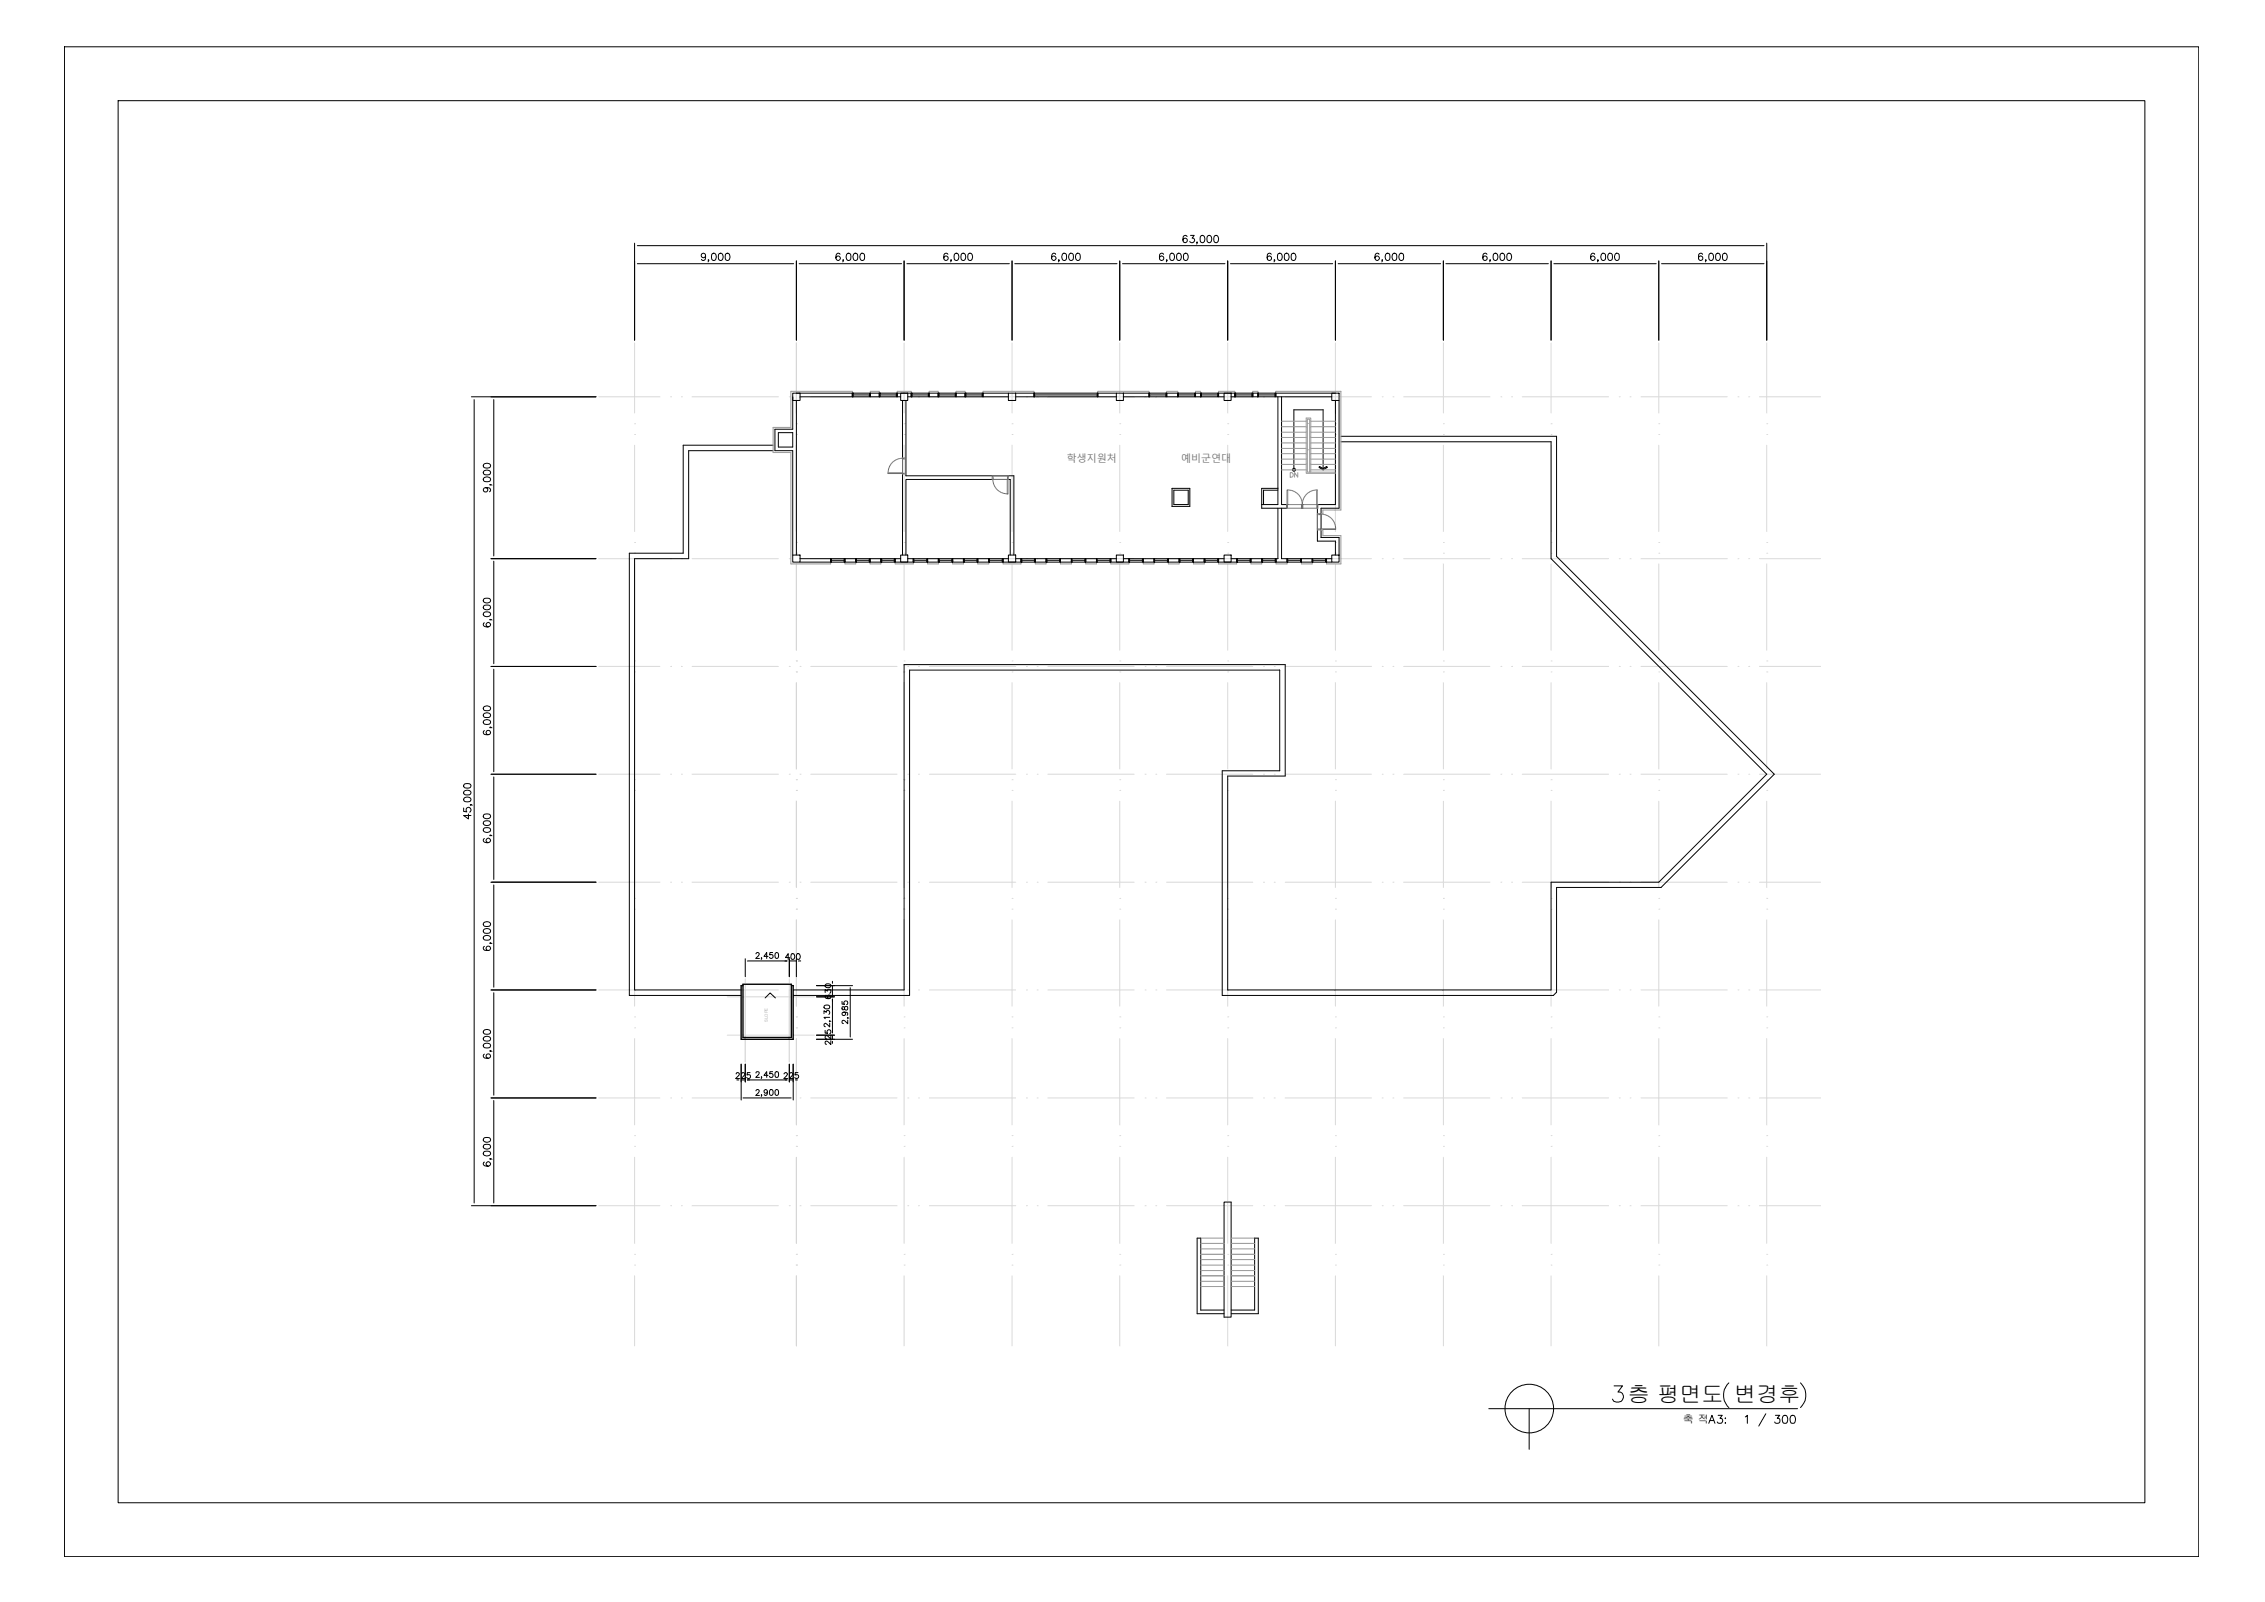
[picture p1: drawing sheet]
<svg xmlns="http://www.w3.org/2000/svg" width="420mm" height="297mm" viewBox="0 0 420 297" stroke-linecap="round" stroke-linejoin="round" font-family="sans-serif">
<defs><g id="words">
<text font-size="4.1" x="302" y="260">층 평면도 변경후</text>
<text font-size="3.5" fill="#979797" x="238.1" y="89.6">DN</text>
<text font-size="2" x="312.2" y="263.9">축 적</text>
<g font-size="1.9" fill="#757575">
<text x="197.9" y="85.7">학생지원처</text>
<text x="219.1" y="85.7">예비군연대</text>
</g>
<text font-size=".8" fill="#979797" x="142.4" y="189.4" transform="rotate(-90 142.4 189.4)">SLOPE</text>
</g></defs>
<!-- layer: CEN -->
<g fill="none" stroke="#d9d9d9" stroke-width=".19">
<path d="M111.1 73.6h11.3M117.7 78.6h.1M117.7 63.6v13M124.4 73.6h.1M126.4 73.6h.1M128.4 73.6h16M146.4 73.6h.1M147.7 78.6h.1M147.7 63.6v13M148.4 73.6h.1M150.4 73.6h16M167.7 78.6h.1"/>
<path d="M167.7 63.6v13M168.4 73.6h.1M170.4 73.6h.1M172.4 73.6h16M187.7 78.6h.1M187.7 63.6v13M190.4 73.6h.1M192.4 73.6h.1M194.4 73.6h16M207.7 78.6h.1M207.7 63.6v13M212.4 73.6h.1"/>
<path d="M214.4 73.6h.1M216.4 73.6h16M227.7 78.6h.1M227.7 63.6v13M234.4 73.6h.1M236.4 73.6h.1M238.4 73.6h16M247.7 78.6h.1M247.7 63.6v13M256.4 73.6h.1M258.4 73.6h.1M260.4 73.6h16"/>
<path d="M267.7 78.6h.1M267.7 63.6v13M278.4 73.6h.1M280.4 73.6h.1M282.4 73.6h16M287.7 78.6h.1M287.7 63.6v13M300.4 73.6h.1M302.4 73.6h.1M304.4 73.6h16M307.7 78.6h.1M307.7 63.6v13"/>
<path d="M322.4 73.6h.1M324.4 73.6h.1M326.4 73.6h11.3M327.7 78.6h.1M327.7 63.6v13M117.7 80.6h.1M117.7 82.6v16M147.7 80.6h.1M147.7 82.6v16M167.7 80.6h.1M167.7 82.6v16M187.7 80.6h.1"/>
<path d="M187.7 82.6v16M207.7 80.6h.1M207.7 82.6v16M227.7 80.6h.1M227.7 82.6v16M247.7 80.6h.1M247.7 82.6v16M267.7 80.6h.1M267.7 82.6v16M287.7 80.6h.1M287.7 82.6v16M307.7 80.6h.1"/>
<path d="M307.7 82.6v16M327.7 80.6h.1M327.7 82.6v16M111.1 103.6h11.3M117.7 100.6h.1M117.7 102.6h.1M117.7 104.6v16M124.4 103.6h.1M126.4 103.6h.1M128.4 103.6h16M146.4 103.6h.1M147.7 100.6h.1"/>
<path d="M147.7 102.6h.1M147.7 104.6v16M148.4 103.6h.1M150.4 103.6h16M167.7 100.6h.1M167.7 102.6h.1M167.7 104.6v16M168.4 103.6h.1M170.4 103.6h.1M172.4 103.6h16M187.7 100.6h.1M187.7 102.6h.1"/>
<path d="M187.7 104.6v16M190.4 103.6h.1M192.4 103.6h.1M194.4 103.6h16M207.7 100.6h.1M207.7 102.6h.1M207.7 104.6v16M212.4 103.6h.1M214.4 103.6h.1M216.4 103.6h16M227.7 100.6h.1M227.7 102.6h.1"/>
<path d="M227.7 104.6v16M234.4 103.6h.1M236.4 103.6h.1M238.4 103.6h16M247.7 100.6h.1M247.7 102.6h.1M247.7 104.6v16M256.4 103.6h.1M258.4 103.6h.1M260.4 103.6h16M267.7 100.6h.1M267.7 102.6h.1"/>
<path d="M267.7 104.6v16M278.4 103.6h.1M280.4 103.6h.1M282.4 103.6h16M287.7 100.6h.1M287.7 102.6h.1M287.7 104.6v16M300.4 103.6h.1M302.4 103.6h.1M304.4 103.6h16M307.7 100.6h.1M307.7 102.6h.1"/>
<path d="M307.7 104.6v16M322.4 103.6h.1M324.4 103.6h.1M326.4 103.6h11.3M327.7 100.6h.1M327.7 102.6h.1M327.7 104.6v16M111.1 123.6h11.3M117.7 122.6h.1M117.7 124.6h.1M117.7 126.6v16M124.4 123.6h.1"/>
<path d="M126.4 123.6h.1M128.4 123.6h16M146.4 123.6h.1M147.7 122.6h.1M147.7 124.6h.1M147.7 126.6v16M148.4 123.6h.1M150.4 123.6h16M167.7 122.6h.1M167.7 124.6h.1M167.7 126.6v16M168.4 123.6h.1"/>
<path d="M170.4 123.6h.1M172.4 123.6h16M187.7 122.6h.1M187.7 124.6h.1M187.7 126.6v16M190.4 123.6h.1M192.4 123.6h.1M194.4 123.6h16M207.7 122.6h.1M207.7 124.6h.1M207.7 126.6v16M212.4 123.6h.1"/>
<path d="M214.4 123.6h.1M216.4 123.6h16M227.7 122.6h.1M227.7 124.6h.1M227.7 126.6v16M234.4 123.6h.1M236.4 123.6h.1M238.4 123.6h16M247.7 122.6h.1M247.7 124.6h.1M247.7 126.6v16M256.4 123.6h.1"/>
<path d="M258.4 123.6h.1M260.4 123.6h16M267.7 122.6h.1M267.7 124.6h.1M267.7 126.6v16M278.4 123.6h.1M280.4 123.6h.1M282.4 123.6h16M287.7 122.6h.1M287.7 124.6h.1M287.7 126.6v16M300.4 123.6h.1"/>
<path d="M302.4 123.6h.1M304.4 123.6h16M307.7 122.6h.1M307.7 124.6h.1M307.7 126.6v16M322.4 123.6h.1M324.4 123.6h.1M326.4 123.6h11.3M327.7 122.6h.1M327.7 124.6h.1M327.7 126.6v16M111.1 143.6h11.3"/>
<path d="M117.7 144.6h.1M117.7 146.6h.1M117.7 148.5v16M124.4 143.6h.1M126.4 143.6h.1M128.4 143.6h16M146.4 143.6h.1M147.7 144.6h.1M147.7 146.6h.1M147.7 148.5v16M148.4 143.6h.1M150.4 143.6h16"/>
<path d="M167.7 144.6h.1M167.7 146.6h.1M167.7 148.5v16M168.4 143.6h.1M170.4 143.6h.1M172.4 143.6h16M187.7 144.6h.1M187.7 146.6h.1M187.7 148.5v16M190.4 143.6h.1M192.4 143.6h.1M194.4 143.6h16"/>
<path d="M207.7 144.6h.1M207.7 146.6h.1M207.7 148.5v16M212.4 143.6h.1M214.4 143.6h.1M216.4 143.6h16M227.7 144.6h.1M227.7 146.6h.1M227.7 148.5v16M234.4 143.6h.1M236.4 143.6h.1M238.4 143.6h16"/>
<path d="M247.7 144.6h.1M247.7 146.6h.1M247.7 148.5v16M256.4 143.6h.1M258.4 143.6h.1M260.4 143.6h16M267.7 144.6h.1M267.7 146.6h.1M267.7 148.5v16M278.4 143.6h.1M280.4 143.6h.1M282.4 143.6h16"/>
<path d="M287.7 144.6h.1M287.7 146.6h.1M287.7 148.5v16M300.4 143.6h.1M302.4 143.6h.1M304.4 143.6h16M307.7 144.6h.1M307.7 146.6h.1M307.7 148.5v16M322.4 143.6h.1M324.4 143.6h.1M326.4 143.6h11.3"/>
<path d="M327.7 144.6h.1M327.7 146.6h.1M327.7 148.5v16M111.1 163.6h11.3M117.7 166.6h.1M117.7 168.6h.1M117.7 170.6v16M124.4 163.6h.1M126.4 163.6h.1M128.4 163.6h16M146.4 163.6h.1M147.7 166.6h.1"/>
<path d="M147.7 168.6h.1M147.7 170.6v16M148.4 163.6h.1M150.4 163.6h16M167.7 166.6h.1M167.7 168.6h.1M167.7 170.6v16M168.4 163.6h.1M170.4 163.6h.1M172.4 163.6h16M187.7 166.6h.1M187.7 168.6h.1"/>
<path d="M187.7 170.6v16M190.4 163.6h.1M192.4 163.6h.1M194.4 163.6h16M207.7 166.6h.1M207.7 168.6h.1M207.7 170.6v16M212.4 163.6h.1M214.4 163.6h.1M216.4 163.6h16M227.7 166.6h.1M227.7 168.6h.1"/>
<path d="M227.7 170.6v16M234.4 163.6h.1M236.4 163.6h.1M238.4 163.6h16M247.7 166.6h.1M247.7 168.6h.1M247.7 170.6v16M256.4 163.6h.1M258.4 163.6h.1M260.4 163.6h16M267.7 166.6h.1M267.7 168.6h.1"/>
<path d="M267.7 170.6v16M278.4 163.6h.1M280.4 163.6h.1M282.4 163.6h16M287.7 166.6h.1M287.7 168.6h.1M287.7 170.6v16M300.4 163.6h.1M302.4 163.6h.1M304.4 163.6h16M307.7 166.6h.1M307.7 168.6h.1"/>
<path d="M307.7 170.6v16M322.4 163.6h.1M324.4 163.6h.1M326.4 163.6h11.3M327.7 166.6h.1M327.7 168.6h.1M327.7 170.6v16M111.1 183.6h11.3M117.7 188.6h.1M117.7 190.6h.1M117.7 192.6v16M124.4 183.6h.1"/>
<path d="M126.4 183.6h.1M128.4 183.6h16M134.9 184.8h16.2M134.9 191.9h16.2M138.2 181.5v15.4M146.4 183.6h.1M146.4 181.5v15.4M147.7 188.6h.1M147.7 190.6h.1M147.7 192.6v16M148.4 183.6h.1M150.4 183.6h16"/>
<path d="M167.7 188.6h.1M167.7 190.6h.1M167.7 192.6v16M168.4 183.6h.1M170.4 183.6h.1M172.4 183.6h16M187.7 188.6h.1M187.7 190.6h.1M187.7 192.6v16M190.4 183.6h.1M192.4 183.6h.1M194.4 183.6h16"/>
<path d="M207.7 188.6h.1M207.7 190.6h.1M207.7 192.6v16M212.4 183.6h.1M214.4 183.6h.1M216.4 183.6h16M227.7 188.6h.1M227.7 190.6h.1M227.7 192.6v16M234.4 183.6h.1M236.4 183.6h.1M238.4 183.6h16"/>
<path d="M247.7 188.6h.1M247.7 190.6h.1M247.7 192.6v16M256.4 183.6h.1M258.4 183.6h.1M260.4 183.6h16M267.7 188.6h.1M267.7 190.6h.1M267.7 192.6v16M278.4 183.6h.1M280.4 183.6h.1M282.4 183.6h16"/>
<path d="M287.7 188.6h.1M287.7 190.6h.1M287.7 192.6v16M300.4 183.6h.1M302.4 183.6h.1M304.4 183.6h16M307.7 188.6h.1M307.7 190.6h.1M307.7 192.6v16M322.4 183.6h.1M324.4 183.6h.1M326.4 183.6h11.3"/>
<path d="M327.7 188.6h.1M327.7 190.6h.1M327.7 192.6v16M111.1 203.6h11.3M117.7 210.6h.1M117.7 212.6h.1M117.7 214.6v15.9M124.4 203.6h.1M126.4 203.6h.1M128.4 203.6h16M146.4 203.6h.1M147.7 210.6h.1"/>
<path d="M147.7 212.6h.1M147.7 214.6v15.9M148.4 203.6h.1M150.4 203.6h16M167.7 210.6h.1M167.7 212.6h.1M167.7 214.6v15.9M168.4 203.6h.1M170.4 203.6h.1M172.4 203.6h16M187.7 210.6h.1M187.7 212.6h.1"/>
<path d="M187.7 214.6v15.9M190.4 203.6h.1M192.4 203.6h.1M194.4 203.6h16M207.7 210.6h.1M207.7 212.6h.1M207.7 214.6v15.9M212.4 203.6h.1M214.4 203.6h.1M216.4 203.6h16M227.7 210.6h.1M227.7 212.6h.1"/>
<path d="M227.7 214.6v15.9M234.4 203.6h.1M236.4 203.6h.1M238.4 203.6h16M247.7 210.6h.1M247.7 212.6h.1M247.7 214.6v15.9M256.4 203.6h.1M258.4 203.6h.1M260.4 203.6h16M267.7 210.6h.1M267.7 212.6h.1"/>
<path d="M267.7 214.6v15.9M278.4 203.6h.1M280.4 203.6h.1M282.4 203.6h16M287.7 210.6h.1M287.7 212.6h.1M287.7 214.6v15.9M300.4 203.6h.1M302.4 203.6h.1M304.4 203.6h16M307.7 210.6h.1M307.7 212.6h.1"/>
<path d="M307.7 214.6v15.9M322.4 203.6h.1M324.4 203.6h.1M326.4 203.6h11.3M327.7 210.6h.1M327.7 212.6h.1M327.7 214.6v15.9M111.1 223.6h11.3M117.7 232.6h.1M117.7 234.6h.1M117.7 236.6v13M124.4 223.6h.1"/>
<path d="M126.4 223.6h.1M128.4 223.6h16M146.4 223.6h.1M147.7 232.6h.1M147.7 234.6h.1M147.7 236.6v13M148.4 223.6h.1M150.4 223.6h16M167.7 232.6h.1M167.7 234.6h.1M167.7 236.6v13M168.4 223.6h.1"/>
<path d="M170.4 223.6h.1M172.4 223.6h16M187.7 232.6h.1M187.7 234.6h.1M187.7 236.6v13M190.4 223.6h.1M192.4 223.6h.1M194.4 223.6h16M207.7 232.6h.1M207.7 234.6h.1M207.7 236.6v13M212.4 223.6h.1"/>
<path d="M214.4 223.6h.1M216.4 223.6h16M227.7 232.6h.1M227.7 234.6h.1M227.7 236.6v13M234.4 223.6h.1M236.4 223.6h.1M238.4 223.6h16M247.7 232.6h.1M247.7 234.6h.1M247.7 236.6v13M256.4 223.6h.1"/>
<path d="M258.4 223.6h.1M260.4 223.6h16M267.7 232.6h.1M267.7 234.6h.1M267.7 236.6v13M278.4 223.6h.1M280.4 223.6h.1M282.4 223.6h16M287.7 232.6h.1M287.7 234.6h.1M287.7 236.6v13M300.4 223.6h.1"/>
<path d="M302.4 223.6h.1M304.4 223.6h16M307.7 232.6h.1M307.7 234.6h.1M307.7 236.6v13M322.4 223.6h.1M324.4 223.6h.1M326.4 223.6h11.3M327.7 232.6h.1M327.7 234.6h.1M327.7 236.6v13"/>
</g>
<!-- layer: DIM -->
<g fill="none" stroke="#000" stroke-width=".19">
<path d="M117.7 45.1v18M118.2 48.9h29M118.2 45.6h209M130.9 47.4a.41 .41 0 0 1-.6 .3 .41 .41 0 0 1-.1-.6 .41 .41 0 0 1 .6 .1l.1 .2a.61 .61 0 0 1-.5 .9l-.3-.2M131.5 48.2h-.2h.2l-.2 .4M132.2 47a.4 .4 0 0 1 .6 .2 .62 .62 0 0 1 .1 .8 .62 .62 0 0 1-.7 .2l-.2-.5zM133.4 47a.4 .4 0 0 1 .7 .2 .62 .62 0 0 1 0 .8 .62 .62 0 0 1-.7 .2l-.1-.5zM134.7 47a.4 .4 0 0 1 .6 .2 .62 .62 0 0 1 .1 .8 .62 .62 0 0 1-.7 .2l-.2-.5zM147.7 48.4v14.7M148.2 48.9h19M155.8 47.2v-.2a.4 .4 0 0 0-.7 .2 .67 .67 0 0 0 .4 1.1 .42 .42 0 0 0 .4-.4 .42 .42 0 0 0-.4-.4 .42 .42 0 0 0-.4 .3M156.4 48.2h-.1h.1l-.1 .4"/>
<path d="M157.2 47a.41 .41 0 0 1 .6 .2v.8a.41 .41 0 0 1-.4 .3 .41 .41 0 0 1-.4-.3 .96 .96 0 0 1 .2-1zM158.4 47a.41 .41 0 0 1 .7 .2v.8a.41 .41 0 0 1-.4 .3 .41 .41 0 0 1-.4-.3 .96 .96 0 0 1 .1-1zM159.7 47a.41 .41 0 0 1 .6 .2v.8a.41 .41 0 0 1-.3 .3 .41 .41 0 0 1-.4-.3 .96 .96 0 0 1 .1-1zM167.7 48.4v14.7M168.2 48.9h19M175.8 47.2v-.2a.41 .41 0 0 0-.7 .2v.3a.52 .52 0 0 0 .4 .8 .41 .41 0 0 0 .4-.4 .41 .41 0 0 0-.4-.4 .41 .41 0 0 0-.4 .3M176.5 48.2h-.2h.2l-.2 .4M177.2 47a.4 .4 0 0 1 .6 .2 .62 .62 0 0 1 .1 .8 .62 .62 0 0 1-.7 .2l-.2-.5zM178.4 47a.4 .4 0 0 1 .7 .2 .62 .62 0 0 1 0 .8 .62 .62 0 0 1-.7 .2l-.1-.5zM179.7 47a.4 .4 0 0 1 .6 .2 .62 .62 0 0 1 .1 .8 .62 .62 0 0 1-.7 .2l-.2-.5zM187.7 48.4v14.7M188.2 48.9h19"/>
<path d="M195.8 47.2v-.2a.4 .4 0 0 0-.7 .2 .67 .67 0 0 0 .4 1.1 .42 .42 0 0 0 .4-.4 .42 .42 0 0 0-.4-.4 .42 .42 0 0 0-.4 .3M196.5 48.2h-.2h.2l-.2 .4M197.2 47a.41 .41 0 0 1 .6 .2v.8a.41 .41 0 0 1-.4 .3 .41 .41 0 0 1-.4-.3 .96 .96 0 0 1 .2-1zM198.4 47a.41 .41 0 0 1 .7 .2v.8a.41 .41 0 0 1-.4 .3 .41 .41 0 0 1-.4-.3 .96 .96 0 0 1 .1-1zM199.7 47a.41 .41 0 0 1 .6 .2v.8a.41 .41 0 0 1-.3 .3 .41 .41 0 0 1-.4-.3 .96 .96 0 0 1 .1-1zM207.7 48.4v14.7M208.2 48.9h19M215.8 47.2v-.2a.41 .41 0 0 0-.7 .2v.3a.52 .52 0 0 0 .4 .8 .41 .41 0 0 0 .4-.4 .41 .41 0 0 0-.4-.4 .41 .41 0 0 0-.4 .3M216.5 48.2h-.1h.1l-.1 .4M217.2 47a.4 .4 0 0 1 .6 .2 .62 .62 0 0 1 .1 .8 .62 .62 0 0 1-.7 .2l-.2-.5zM218.4 47a.4 .4 0 0 1 .7 .2 .62 .62 0 0 1 0 .8 .62 .62 0 0 1-.7 .2l-.1-.5zM219.7 47a.4 .4 0 0 1 .6 .2 .62 .62 0 0 1 .1 .8 .62 .62 0 0 1-.7 .2l-.2-.5z"/>
<path d="M220.2 43.9l-.1-.2a.41 .41 0 0 0-.6 .2l-.1 .3a.52 .52 0 0 0 .5 .8 .41 .41 0 0 0 .4-.4 .41 .41 0 0 0-.4-.4 .41 .41 0 0 0-.5 .3M220.8 43.6h.7l-.4 .6a.44 .44 0 0 1 .4 .6 .44 .44 0 0 1-.8-.1M222.1 44.9h-.1h.1l-.1 .4M222.8 43.7a.4 .4 0 0 1 .6 .2 .62 .62 0 0 1 .1 .8 .62 .62 0 0 1-.7 .2l-.2-.5zM224.1 43.7a.4 .4 0 0 1 .6 .2 .62 .62 0 0 1 .1 .8 .62 .62 0 0 1-.7 .2l-.2-.5zM225.3 43.7a.4 .4 0 0 1 .7 .2 .62 .62 0 0 1 0 .8 .62 .62 0 0 1-.7 .2l-.1-.5zM227.7 48.4v14.7M228.2 48.9h19M235.8 47.2l-.1-.2a.41 .41 0 0 0-.6 .2v.3a.52 .52 0 0 0 .4 .8 .41 .41 0 0 0 .4-.4 .41 .41 0 0 0-.4-.4 .41 .41 0 0 0-.4 .3M236.5 48.2h-.2h.2l-.2 .4M237.1 47a.4 .4 0 0 1 .7 .2 .62 .62 0 0 1 0 .8 .62 .62 0 0 1-.7 .2l-.1-.5zM238.4 47a.4 .4 0 0 1 .6 .2 .62 .62 0 0 1 .1 .8 .62 .62 0 0 1-.7 .2l-.2-.5z"/>
<path d="M239.7 47a.4 .4 0 0 1 .6 .2 .62 .62 0 0 1 .1 .8 .62 .62 0 0 1-.7 .2l-.2-.5zM247.7 48.4v14.7M248.2 48.9h19M255.8 47.2v-.2a.4 .4 0 0 0-.7 .2 .67 .67 0 0 0 .4 1.1 .42 .42 0 0 0 .4-.4 .42 .42 0 0 0-.4-.4 .42 .42 0 0 0-.5 .3M256.4 48.2h-.1h.1l-.1 .4M257.2 47a.41 .41 0 0 1 .6 .2v.8a.41 .41 0 0 1-.4 .3 .41 .41 0 0 1-.4-.3 .96 .96 0 0 1 .2-1zM258.4 47a.41 .41 0 0 1 .7 .2v.8a.41 .41 0 0 1-.4 .3 .41 .41 0 0 1-.4-.3 .96 .96 0 0 1 .1-1zM259.7 47a.41 .41 0 0 1 .6 .2v.8a.41 .41 0 0 1-.3 .3 .41 .41 0 0 1-.4-.3 .96 .96 0 0 1 .1-1zM267.7 48.4v14.7M268.2 48.9h19M275.8 47.2l-.1-.2a.41 .41 0 0 0-.6 .2v.3a.52 .52 0 0 0 .4 .8 .41 .41 0 0 0 .4-.4 .41 .41 0 0 0-.4-.4 .41 .41 0 0 0-.4 .3M276.5 48.2h-.2h.2l-.2 .4"/>
<path d="M277.1 47a.4 .4 0 0 1 .7 .2 .62 .62 0 0 1 .1 .8 .62 .62 0 0 1-.8 .2l-.1-.5zM278.4 47a.4 .4 0 0 1 .6 .2 .62 .62 0 0 1 .1 .8 .62 .62 0 0 1-.7 .2l-.2-.5zM279.7 47a.4 .4 0 0 1 .6 .2 .62 .62 0 0 1 .1 .8 .62 .62 0 0 1-.7 .2l-.2-.5zM287.7 48.4v14.7M288.2 48.9h19M295.8 47.2v-.2a.4 .4 0 0 0-.7 .2 .67 .67 0 0 0 .4 1.1 .42 .42 0 0 0 .4-.4 .42 .42 0 0 0-.4-.4 .42 .42 0 0 0-.5 .3M296.4 48.2h-.1h.1l-.1 .4M297.2 47a.41 .41 0 0 1 .6 .2v.8a.41 .41 0 0 1-.4 .3 .41 .41 0 0 1-.4-.3 .96 .96 0 0 1 .2-1zM298.4 47a.41 .41 0 0 1 .7 .2v.8a.41 .41 0 0 1-.4 .3 .41 .41 0 0 1-.4-.3 .96 .96 0 0 1 .1-1zM299.7 47a.41 .41 0 0 1 .6 .2v.8a.41 .41 0 0 1-.3 .3 .41 .41 0 0 1-.4-.3 .96 .96 0 0 1 .1-1zM307.7 48.4v14.7M308.2 48.9h19"/>
<path d="M315.8 47.2v-.2a.41 .41 0 0 0-.7 .2v.3a.52 .52 0 0 0 .4 .8 .41 .41 0 0 0 .4-.4 .41 .41 0 0 0-.4-.4 .41 .41 0 0 0-.4 .3M316.5 48.2h-.2h.2l-.2 .4M317.1 47a.4 .4 0 0 1 .7 .2 .62 .62 0 0 1 .1 .8 .62 .62 0 0 1-.8 .2l-.1-.5zM318.4 47a.4 .4 0 0 1 .7 .2 .62 .62 0 0 1 0 .8 .62 .62 0 0 1-.7 .2l-.2-.5zM319.7 47a.4 .4 0 0 1 .6 .2 .62 .62 0 0 1 .1 .8 .62 .62 0 0 1-.7 .2l-.2-.5zM327.7 45.1v18M87.4 73.6h23.2M88 74.1v149M91.6 74.1v29M89.7 88.6a.77 .77 0 0 1 1.3 .3l-.3 .4h-.8a.41 .41 0 0 1-.2-.7zM89.7 87.4a.77 .77 0 0 1 1.3 .3l-.3 .3h-.8a.41 .41 0 0 1-.2-.6zM89.7 86.1a.77 .77 0 0 1 1.3 .3l-.3 .3h-.8a.41 .41 0 0 1-.2-.6z"/>
<path d="M90.1 90.4a.41 .41 0 0 1 .3 .6 .41 .41 0 0 1-.6 .1 .41 .41 0 0 1 .1-.6l.2-.1a.61 .61 0 0 1 .9 .5l-.2 .3M90.9 89.8v.2v-.2l.4 .2M89.7 113.6l.5-.1h.5a.41 .41 0 0 1 .3 .4 .41 .41 0 0 1-.3 .4 .62 .62 0 0 1-.7 0 .62 .62 0 0 1-.3-.7zM89.7 112.4l.5-.2h.5a.41 .41 0 0 1 .3 .4 .41 .41 0 0 1-.3 .4 .62 .62 0 0 1-.7 .1 .62 .62 0 0 1-.3-.7zM89.7 111.1l.5-.2 .5 .1a.41 .41 0 0 1 .3 .3 .41 .41 0 0 1-.3 .4 .62 .62 0 0 1-.7 .1 .62 .62 0 0 1-.3-.7zM89.9 115.5h-.2a.4 .4 0 0 0 .2 .7 .67 .67 0 0 0 1.1-.4 .42 .42 0 0 0-.4-.4 .42 .42 0 0 0-.4 .4 .42 .42 0 0 0 .3 .4M90.9 114.9v.1v-.1l.4 .1M91.1 103.6h19.5M91.6 104.1v19M89.7 133.6a.77 .77 0 0 1 1.3 .3l-.3 .4h-.8a.41 .41 0 0 1-.2-.7zM89.7 132.4a.77 .77 0 0 1 1.3 .3l-.3 .3h-.8a.41 .41 0 0 1-.2-.6zM89.7 131.1a.77 .77 0 0 1 1.3 .3l-.3 .3h-.8a.41 .41 0 0 1-.2-.6z"/>
<path d="M89.9 135.5l-.2 .1a.41 .41 0 0 0 .2 .6h.3a.52 .52 0 0 0 .8-.4 .41 .41 0 0 0-.4-.4 .41 .41 0 0 0-.4 .4 .41 .41 0 0 0 .3 .4M90.9 134.8v.2v-.2l.4 .2M91.1 123.6h19.5M91.6 124.1v19M86 149.8v.7h.6a.48 .48 0 0 1 0-.7 .48 .48 0 0 1 .7 .1 .48 .48 0 0 1-.2 .7M86.1 148a.77 .77 0 0 1 1.3 .3l-.3 .3h-.8a.41 .41 0 0 1-.2-.6zM86.1 146.7a.77 .77 0 0 1 1.3 .3l-.3 .4h-.8a.41 .41 0 0 1-.2-.7zM86.1 145.5l.5-.2a.59 .59 0 0 1 .8 .3l-.3 .5h-.8a.41 .41 0 0 1-.2-.6zM86.9 150.9v.9l-.9-.6h1.4M87.3 149.2v.1v-.1l.3 .1M89.7 153.6l.2-.1h.8a.41 .41 0 0 1 .3 .4 .41 .41 0 0 1-.3 .4 .62 .62 0 0 1-.7 0 .62 .62 0 0 1-.3-.7zM89.7 152.4l.2-.2h.8a.41 .41 0 0 1 .3 .4 .41 .41 0 0 1-.3 .4 .62 .62 0 0 1-.7 .1 .62 .62 0 0 1-.3-.7z"/>
<path d="M89.7 151.1l.2-.1h.8a.41 .41 0 0 1 .3 .3 .41 .41 0 0 1-.3 .4 .62 .62 0 0 1-.7 .1 .62 .62 0 0 1-.3-.7zM89.9 155.5h-.2a.4 .4 0 0 0 .2 .7 .67 .67 0 0 0 1.1-.4 .42 .42 0 0 0-.4-.4 .42 .42 0 0 0-.4 .4 .42 .42 0 0 0 .3 .5M90.9 154.9v.1v-.1l.4 .1M91.1 143.6h19.5M91.6 144.1v19M89.7 173.7a.77 .77 0 0 1 1.3 .2l-.3 .4h-.8a.41 .41 0 0 1-.2-.6zM89.7 172.4a.77 .77 0 0 1 1.3 .3l-.3 .3h-.8a.41 .41 0 0 1-.2-.6zM89.7 171.1a.77 .77 0 0 1 1.3 .3l-.3 .3h-.8a.41 .41 0 0 1-.2-.6zM89.9 175.5l-.2 .1a.41 .41 0 0 0 .2 .6h.3a.52 .52 0 0 0 .8-.4 .41 .41 0 0 0-.4-.4 .41 .41 0 0 0-.4 .4 .41 .41 0 0 0 .3 .4M90.9 174.8v.2v-.2l.4 .2M91.1 163.6h19.5M91.6 164.1v18.9"/>
<path d="M138.2 177.8v3.3M138.6 178.2h7.4M140.2 176.9a.29 .29 0 0 1 .4-.3 .29 .29 0 0 1 .2 .4l-.6 .7h.7M141.3 177.6l-.1 .3M142.5 177.3h-.8l.5-.7v1.1M143.3 176.6h-.5v.5a.37 .37 0 0 1 .5 0 .37 .37 0 0 1 0 .5 .37 .37 0 0 1-.6-.1M143.9 176.7l.1-.1a.58 .58 0 0 1 .4 .6 .58 .58 0 0 1-.4 .5 .72 .72 0 0 1-.1-1zM146.4 177.8v3.3M146.4 178.2h1.3M146.5 177.5h-.8l.5-.7v1.1M146.8 176.9a.52 .52 0 0 1 .7 .4 .52 .52 0 0 1-.4 .6l-.3-.2zM147.7 177.8v3.3"/>
<path d="M147.9 176.9a.52 .52 0 0 1 .6 .4 .52 .52 0 0 1-.4 .6l-.3-.2zM148.1 178.2h.4M89.7 193.6a.77 .77 0 0 1 1.3 .3l-.3 .4h-.8a.41 .41 0 0 1-.2-.7zM89.7 192.4a.77 .77 0 0 1 1.3 .3l-.3 .3h-.8a.41 .41 0 0 1-.2-.6zM89.7 191.1a.77 .77 0 0 1 1.3 .3l-.3 .3h-.8a.41 .41 0 0 1-.2-.6zM89.9 195.5h-.2a.41 .41 0 0 0 .2 .7h.3a.52 .52 0 0 0 .8-.4 .41 .41 0 0 0-.4-.4 .41 .41 0 0 0-.4 .4 .41 .41 0 0 0 .3 .4M90.9 194.8v.1v-.1l.4 .1M91.1 183.6h19.5M91.6 184.1v19M136.6 199.1l.1-.2h.2l.2 .3-.6 .8h.7M137.5 197.3v6.7M137.6 199.1l.1-.2h.3l.2 .3-.7 .8h.7"/>
<path d="M138.2 197.3v3.3M139.1 198.9h-.5v.4a.38 .38 0 0 1 .5 .1 .38 .38 0 0 1-.1 .5 .38 .38 0 0 1-.5-.1M140.2 199a.3 .3 0 0 1 .4-.3 .3 .3 0 0 1 .2 .3l-.6 .8h.7M141.3 199.7v-.1l-.1 .4M142.5 199.4h-.8l.5-.7v1.1M143.3 198.7h-.5v.4a.37 .37 0 0 1 .5 0 .37 .37 0 0 1 0 .6 .37 .37 0 0 1-.6-.1M143.9 198.8l.1-.1a.55 .55 0 0 1 .4 .5 .55 .55 0 0 1-.4 .6 .72 .72 0 0 1-.1-1zM145.4 199.1l.3-.2h.2l.2 .3-.7 .8h.7M146.4 197.3v3.3M146.5 199.1l.2-.2h.2l.2 .3-.7 .8h.7M147.1 197.3v6.7M148 198.9h-.5v.4a.38 .38 0 0 1 .6 0 .38 .38 0 0 1-.1 .6 .38 .38 0 0 1-.6-.1"/>
<path d="M151.5 191.9h3.3M151.5 184.8h3.3M151.5 182.8h6.6M151.5 192.7h6.6M152.9 188v-.6l.4 .3a.35 .35 0 0 1 .5-.3 .35 .35 0 0 1 .1 .6l-.2 .1M152.9 186.5l.6-.1h.2l.2 .2a.54 .54 0 0 1-.5 .5 .54 .54 0 0 1-.5-.5zM153.1 184v-.5l.4 .3a.35 .35 0 0 1 .5-.3 .35 .35 0 0 1 .1 .5l-.2 .2M153.1 191.1v.5h.4a.38 .38 0 0 1 0-.6 .38 .38 0 0 1 .6 .1 .38 .38 0 0 1-.2 .5M153.1 182.6a.53 .53 0 0 1 .7-.2 .53 .53 0 0 1 .3 .6 .53 .53 0 0 1-.7 .2 .53 .53 0 0 1-.3-.6zM153.2 184.5l-.1 .1a.52 .52 0 0 0 .4 .6 .52 .52 0 0 0 .6-.3 .34 .34 0 0 0-.3-.4 .34 .34 0 0 0-.4 .3 .34 .34 0 0 0 .4 .4M153.9 189.3l.2 .1M153.9 189.7v.7l-.8-.7-.2 .2v.3l.2 .2"/>
<path d="M153.9 188.6h-1l.2 .3M154.1 193v.7l-.5-.5-.3-.2-.2 .1v.3l.2 .2M154.1 191.9v.8l-.5-.5-.3-.2-.2 .1v.3l.2 .2M154.4 181.9v.4M154.4 182.8v2M154.4 185.3v6.2M154.4 191.9v.8M154.4 193.1v.4M156.2 185.7v.5h.5a.36 .36 0 0 1-.1-.5 .36 .36 0 0 1 .6 0 .36 .36 0 0 1-.2 .6M156.2 186.7v.5h.3l.2-.3a.31 .31 0 0 1 .3-.3 .31 .31 0 0 1 .3 .4l-.1 .2h-.4l-.2-.4zM156.5 187.7h.2a.32 .32 0 0 1 .1 .5 .32 .32 0 0 1-.6-.1 .32 .32 0 0 1 .3-.4 .51 .51 0 0 1 .8 .3l-.2 .3M157.2 188.7l.3 .1"/>
<path d="M157.3 189.1v.7l-.6-.5a.31 .31 0 0 0-.5 0 .31 .31 0 0 0 .2 .5M157.7 183.1v9.2M89.7 213.6l.2-.1h.8a.41 .41 0 0 1 .3 .4 .41 .41 0 0 1-.3 .3 .62 .62 0 0 1-.7 .1 .62 .62 0 0 1-.3-.7zM89.7 212.3l.2-.1h.8a.41 .41 0 0 1 .3 .4 .41 .41 0 0 1-.3 .4 .62 .62 0 0 1-.7 .1 .62 .62 0 0 1-.3-.8zM89.7 211.1l.2-.2h.8a.41 .41 0 0 1 .3 .4 .41 .41 0 0 1-.3 .4 .62 .62 0 0 1-.7 .1 .62 .62 0 0 1-.3-.7zM89.9 215.5h-.2a.4 .4 0 0 0 .2 .7 .67 .67 0 0 0 1.1-.4 .42 .42 0 0 0-.4-.4 .42 .42 0 0 0-.4 .4 .42 .42 0 0 0 .3 .4M90.9 214.8v.2v-.2l.4 .2M91.1 203.6h19.5M91.6 204v19.1M136.7 200.2h.4M137.5 200.2h.7M137.9 203.6h8.9"/>
<path d="M138.6 200.2h7.4M140.2 202.3a.29 .29 0 0 1 .4-.3 .29 .29 0 0 1 .2 .4l-.6 .7h.7M141.3 203l-.1 .3M142.4 202.4a.34 .34 0 0 1-.4 .3 .34 .34 0 0 1-.3-.4 .34 .34 0 0 1 .3-.3 .59 .59 0 0 1 .4 .6 .59 .59 0 0 1-.4 .5l-.2-.2M142.9 202.1l.1-.1a.58 .58 0 0 1 .4 .6 .58 .58 0 0 1-.4 .5 .72 .72 0 0 1-.1-1zM143.9 202.1l.1-.1a.58 .58 0 0 1 .4 .6 .58 .58 0 0 1-.4 .5 .72 .72 0 0 1-.1-1zM146.4 200.2h.7M147.6 200.2h.3M87.4 223.6h23.2M299.4 257h1.6l-.9 1.1a.97 .97 0 0 1 1.1 1.1 .97 .97 0 0 1-1.4 .8l-.4-.2-.3-.4M320.7 256.4a3.1 3.1 0 0 0 0 4.6M334 256.4a3.1 3.1 0 0 1 0 4.6"/>
<path d="M276.2 261.2h57.2M283.7 261.2v7.5M317 263.9l.6-1.5 .5 1.5M317.2 263.4h.7M318.7 262.4h.8l-.4 .6a.51 .51 0 0 1 .3 .8 .51 .51 0 0 1-.9-.1M320 263h.1zM320 263.9h.1zM323.8 262.7l.3-.3v1.5M327.6 262.1l-1.4 2.3M329.3 262.4h.8l-.4 .6a.5 .5 0 0 1 .4 .8 .5 .5 0 0 1-.9-.1M330.8 262.5a.47 .47 0 0 1 .7 .2 .7 .7 0 0 1 .1 .9 .7 .7 0 0 1-.8 .3 1.18 1.18 0 0 1 0-1.4zM332.3 262.5a.47 .47 0 0 1 .7 .2 .7 .7 0 0 1 0 .9 .7 .7 0 0 1-.7 .3 1.18 1.18 0 0 1 0-1.4z"/>
<circle cx="283.7" cy="261.2" r="4.5"/>
</g>
<!-- layer: WALL -->
<g fill="none" stroke="#000" stroke-width=".19">
<path d="M147.1 73.6v6h-3.4v4h3.4v19.3M147.7 72.9h10.4v.7h-9.7M147.7 74.3v28.6M161.4 72.9h1.7v.7h-1.7zM167.1 73.6h-.7v-.7h2.6v.7h-.6M167.4 74.3v28.6M168 74.3v13.9h20.1v14.7M172.4 72.9h1.6v.7h-1.6zM177.4 72.9h1.6v.7h-1.6zM187.1 72.9h-4.7v.7h4.7M188.4 72.9h3.4v.7h-3.4M207.1 72.9h-3.4v.7h3.4"/>
<path d="M208.4 72.9h4.7v.7h-4.7M216.4 72.9h2.1v.7h-2.1zM221.8 72.9h.9v.7h-.9zM227.1 73.6h-1.1v-.7h3.1v.7h-.7M232.4 72.9h.9v.7h-.9zM237.1 73.6v20h-3.1M237.7 73.6v20h1v.6h-4.7v-3.6h3.1M247.7 72.9h-11v.7h10.3M247.7 74.3v19.3h-3.3v6.7h3.3v2.6M248.4 74.3v19.9h-3.3v5.5h3.3v3.2M144.4 80.2h2.7v2.7h-2.7zM217.4 90.6h3.3v3.3h-3.3z"/>
<path d="M217.7 90.9h2.7v2.7h-2.7zM237.1 94.2v9.4h-.4v.6h2v-.6h-1v-9.4M237.1 90.9h-2.7v2.7M148.4 103.6h5.7v.6h-5.7M156.7 103.6h2v.6h-2zM161.4 103.6h2v.6h-2zM167.1 103.6h-1v.6h3.3v-.6h-1M168 102.9v-14h19.4v14M172.1 103.6h2v.6h-2zM176.7 103.6h2v.6h-2zM181.4 103.6h2v.6h-2zM187.1 103.6h-1v.6h3.3v-.6h-1"/>
<path d="M192.1 103.6h1.9v.6h-1.9zM196.7 103.6h2v.6h-2zM201.4 103.6h2v.6h-2zM207.1 103.6h-1v.6h3.3v-.6h-1M212.1 103.6h2v.6h-2zM216.7 103.6h2v.6h-2zM221.4 103.6h2v.6h-2zM227.1 103.6h-1.1v.6h3.4v-.6h-1M232.1 103.6h1.9v.6h-1.9zM241.4 103.6h2v.6h-2zM247 103.6h-.9v.6h.9M227.1 222.9h1.3v21.3h-1.3z"/>
<path d="M227.1 242.9h-4.4v-13.3h-.6v14h5M228.4 242.9h4.3v-13.3h.7v14h-5"/>
</g>
<g fill="none" stroke="#979797" stroke-width=".19">
<path d="M158.1 72.9v-.3h-11.4v6.6h-3.3v4.7h3.3v20.7h7.4v-.4M161.4 72.9v-.3h1.7v.3M166.4 72.9v-.3h2.6v.3M172.4 72.9v-.3h1.6v.3M177.4 72.9v-.3h1.6v.3M182.4 72.9v-.3h9.4v.3M203.7 72.9v-.3h9.4v.3M216.4 72.9v-.3h2.1v.3M221.8 72.9v-.3h.9v.3M226 72.9v-.3h3.1v.3M232.4 72.9v-.3h.9v.3M236.7 72.9v-.3h12v22h-3.3v.7h-.3"/>
<path d="M245.1 98.3h.3v1h3.3v5.3h-2.6v-.4M156.7 104.2v.4h2v-.4M161.4 104.2v.4h2v-.4M166.1 104.2v.4h3.3v-.4M172.1 104.2v.4h2v-.4M176.7 104.2v.4h2v-.4M181.4 104.2v.4h2v-.4M186.1 104.2v.4h3.3v-.4M192.1 104.2v.4h1.9v-.4M196.7 104.2v.4h2v-.4M201.4 104.2v.4h2v-.4M206.1 104.2v.4h3.3v-.4"/>
<path d="M212.1 104.2v.4h2v-.4M216.7 104.2v.4h2v-.4M221.4 104.2v.4h2v-.4M226 104.2v.4h3.4v-.4M232.1 104.2v.4h1.9v-.4M236.7 104.2v.4h2v-.4M241.4 104.2v.4h2v-.4"/>
</g>
<!-- layer: WID -->
<g fill="none" stroke="#000" stroke-width=".19">
<path d="M158.1 72.9h.2v.7h-.2zM158.1 73.6h3.2M158.1 72.9h3.2M158.3 73.2h3M161.3 72.9h.1v.7h-.1zM163.1 72.9h.2v.7h-.2zM163.1 73.6h3.2M163.1 72.9h3.2M163.3 73.2h3M166.3 72.9h.1v.7h-.1zM169 72.9h.2v.7h-.2zM169 73.6h3.2"/>
<path d="M169 72.9h3.2M169.2 73.2h3M172.2 72.9h.2v.7h-.2zM174 72.9h.2v.7h-.2zM174 73.6h3.2M174 72.9h3.2M174.2 73.2h3M177.2 72.9h.2v.7h-.2zM179 72.9h.2v.7h-.2zM179 73.6h3.2M179 72.9h3.2M179.2 73.2h3"/>
<path d="M182.2 72.9h.2v.7h-.2zM191.8 72.9h.1v.7h-.1zM191.8 73.6h11.7M191.8 72.9h11.7M191.9 73.2h11.6M203.5 72.9h.2v.7h-.2zM213.1 72.9h.2v.7h-.2zM213.1 73.6h3.2M213.1 72.9h3.2M213.3 73.2h3M216.3 72.9h.1v.7h-.1zM218.5 72.9h.1v.7h-.1z"/>
<path d="M218.5 73.6h3.1M218.5 72.9h3.1M218.6 73.2h3M221.6 72.9h.2v.7h-.2zM222.7 72.9h.2v.7h-.2zM222.7 73.6h3.2M222.7 72.9h3.2M222.9 73.2h3M225.9 72.9h.1v.7h-.1zM229.1 72.9h.1v.7h-.1zM229.1 73.6h3.1M229.1 72.9h3.1"/>
<path d="M229.2 73.2h3M232.2 72.9h.2v.7h-.2zM233.3 72.9h.2v.7h-.2zM233.3 73.6h3.2M233.3 72.9h3.2M233.5 73.2h3M236.5 72.9h.2v.7h-.2zM143.4 83.6h-15.7v20h-10v80h19.8M143.4 82.6h-16.7v20h-10v82h20.8M248.7 81.9h39v21.7l40 40-20 20h-20v20h-60v-39.7h10.7v-20.7h-70.7v60.4h-20.6M248.7 80.9h40v22.3l40.4 40.4-21 20.9h-19.4v19.5l-.6 .6h-61.4v-41.7h10.7v-18.7h-68.7v60.4h-21.6M154.1 103.6h.1v.6h-.1z"/>
<path d="M154.1 103.6h2.5M154.1 104.2h2.5M154.2 103.9h2.4M156.6 103.6h.1v.6h-.1zM158.7 103.6h.2v.6h-.2zM158.7 103.6h2.5M158.7 104.2h2.5M158.9 103.9h2.3M161.2 103.6h.2v.6h-.2zM163.4 103.6h.2v.6h-.2zM163.4 103.6h2.5M163.4 104.2h2.5"/>
<path d="M163.6 103.9h2.3M165.9 103.6h.2v.6h-.2zM169.4 103.6h.1v.6h-.1zM169.4 103.6h2.5M169.4 104.2h2.5M169.5 103.9h2.4M171.9 103.6h.2v.6h-.2zM174.1 103.6h.1v.6h-.1zM174.1 103.6h2.5M174.1 104.2h2.5M174.2 103.9h2.4M176.6 103.6h.1v.6h-.1z"/>
<path d="M178.7 103.6h.2v.6h-.2zM178.7 103.6h2.5M178.7 104.2h2.5M178.9 103.9h2.3M181.2 103.6h.2v.6h-.2zM183.4 103.6h.1v.6h-.1zM183.4 103.6h2.5M183.4 104.2h2.5M183.5 103.9h2.4M185.9 103.6h.2v.6h-.2zM189.4 103.6h.2v.6h-.2zM189.4 103.6h2.5"/>
<path d="M189.4 104.2h2.5M189.6 103.9h2.3M191.9 103.6h.2v.6h-.2zM194 103.6h.2v.6h-.2zM194 103.6h2.6M194 104.2h2.6M194.2 103.9h2.4M196.6 103.6h.1v.6h-.1zM198.7 103.6h.2v.6h-.2zM198.7 103.6h2.5M198.7 104.2h2.5M198.9 103.9h2.3"/>
<path d="M201.2 103.6h.2v.6h-.2zM203.4 103.6h.1v.6h-.1zM203.4 103.6h2.5M203.4 104.2h2.5M203.5 103.9h2.4M205.9 103.6h.2v.6h-.2zM209.4 103.6h.1v.6h-.1zM209.4 103.6h2.5M209.4 104.2h2.5M209.5 103.9h2.4M211.9 103.6h.2v.6h-.2zM214.1 103.6h.1v.6h-.1z"/>
<path d="M214.1 103.6h2.5M214.1 104.2h2.5M214.2 103.9h2.4M216.6 103.6h.1v.6h-.1zM218.7 103.6h.2v.6h-.2zM218.7 103.6h2.5M218.7 104.2h2.5M218.9 103.9h2.3M221.2 103.6h.2v.6h-.2zM223.4 103.6h.1v.6h-.1zM223.4 103.6h2.5M223.4 104.2h2.5"/>
<path d="M223.5 103.9h2.4M225.9 103.6h.1v.6h-.1zM229.4 103.6h.2v.6h-.2zM229.4 103.6h2.5M229.4 104.2h2.5M229.6 103.9h2.3M231.9 103.6h.2v.6h-.2zM234 103.6h.2v.6h-.2zM234 103.6h2.5M234 104.2h2.5M234.2 103.9h2.3M236.5 103.6h.2v.6h-.2z"/>
<path d="M238.7 103.6h.2v.6h-.2zM238.7 103.6h2.5M238.7 104.2h2.5M238.9 103.9h2.3M241.2 103.6h.2v.6h-.2zM243.4 103.6h.1v.6h-.1zM243.4 103.6h2.5M243.4 104.2h2.5M243.5 103.9h2.4M245.9 103.6h.2v.6h-.2z"/>
</g>
<!-- layer: 0e -->
<path d="M147.1 72.9h1.3v1.4h-1.3zM167.1 72.9h1.3v1.4h-1.3zM187.1 72.9h1.3v1.4h-1.3zM207.1 72.9h1.3v1.4h-1.3zM227.1 72.9h1.3v1.4h-1.3zM247 72.9h1.4v1.4h-1.4zM147.1 102.9h1.3v1.3h-1.3zM167.1 102.9h1.3v1.3h-1.3zM187.1 102.9h1.3v1.3h-1.3zM207.1 102.9h1.3v1.3h-1.3zM227.1 102.9h1.3v1.3h-1.3zM247 102.9h1.4v1.3h-1.4z" fill="none" stroke="#000" stroke-width=".19"/>
<!-- layer: Ĳ -->
<g fill="none" stroke="#979797" stroke-width=".19">
<path d="M237.7 79.1h4.6M237.7 78.1h4.6M242.5 78.5h.1M243.1 79.1h4.6M243.1 78.1h4.6M237.7 83.1h4.6M237.7 84.1h4.6M237.7 85.1h4.6M237.7 82.1h4.6M237.7 81.1h4.6M237.7 80.1h4.6M242.5 83.4h.1"/>
<path d="M242.9 87.5v-9.8h-.4v9.8h5.2M243.1 87.5v-10h-.8v10.3h5.4M243.1 83.1h4.6M243.1 84.1h4.6M243.1 85.1h4.6M243.1 82.1h4.6M243.1 81.1h4.6M243.1 80.1h4.6M243.1 86.1h4.6M243.1 87.1h4.6M222.7 238.5h4.4M222.7 229.6h4.4"/>
<path d="M222.7 230.5h4.4M222.7 231.6h4.4M222.7 232.6h4.4M222.7 233.6h4.4M222.7 234.6h4.4M222.7 235.6h4.4M222.7 236.6h4.4M222.7 237.6h4.4M228.4 238.5h4.3M228.4 229.6h4.3M228.4 230.5h4.3M228.4 231.6h4.3"/>
<path d="M228.4 232.6h4.3M228.4 233.6h4.3M228.4 234.6h4.3M228.4 235.6h4.3M228.4 236.6h4.3M228.4 237.6h4.3"/>
</g>
<!-- layer: ETC -->
<path d="M240 87.1v-11.1h5.4v11.1M244.8 86.5l.6 .4 .7-.4 .1 .2-.8 .4-.7-.4zM141.9 185l1-.9 .9 .9" fill="none" stroke="#000" stroke-width=".19"/>
<!-- layer: DOOR -->
<g fill="none" stroke="#757575" stroke-width=".19">
<path d="M164.7 87.7h2.7v.1h-2.7M167.4 85v2.7M167.4 85a2.69 2.69 0 0 0-2.7 2.8M167.5 85v.1M168 85.1h-.5l-.1-.2h.6v3h-.6l.1-.1h.5M184.2 88.8h.1M184.2 88.2v.6l-.1 .1v-.7h3v.7l-.2-.1v-.6M186.8 88.9h-2.6a2.69 2.69 0 0 0 2.8 2.7v-2.7h-.2v2.7M238.7 90.9v2.7h.2v-2.7M238.8 90.8a2.69 2.69 0 0 1 2.8 2.7 2.69 2.69 0 0 1 2.8-2.7M238.8 94.2v-.5l-.1-.1v.6h5.8v-.6l-.2 .1v.5M238.9 93.6h5.3"/>
<path d="M241.5 93.7h.1M241.6 94.2v-.5l-.1-.1v.6v-.6h.2v.6M244.2 90.9v2.7l.1-2.7M244.4 95.4h.5l.2-.1h-.7v3h.7l-.2-.2h-.5M244.9 95.3v.1M245.1 95.3v2.7M245.1 95.3a2.69 2.69 0 0 1 2.7 2.8M247.8 98h-2.7v.2h2.7"/>
</g>
<!-- layer: عt0 -->
<path d="M137.8 182.5h9v9.9h-9zM137.8 182.8h-.3v9.9h9.6v-9.9h-.3" fill="none" stroke="#000" stroke-width=".25"/>
<!-- layer: SHEET -->
<path d="M11.9 8.7h396v279.9h-396zM11.9 8.7v279.9M21.9 18.7h376v259.9h-376z" fill="none" stroke="#000" stroke-width=".19"/>
<use href="#words"/>
</svg>
